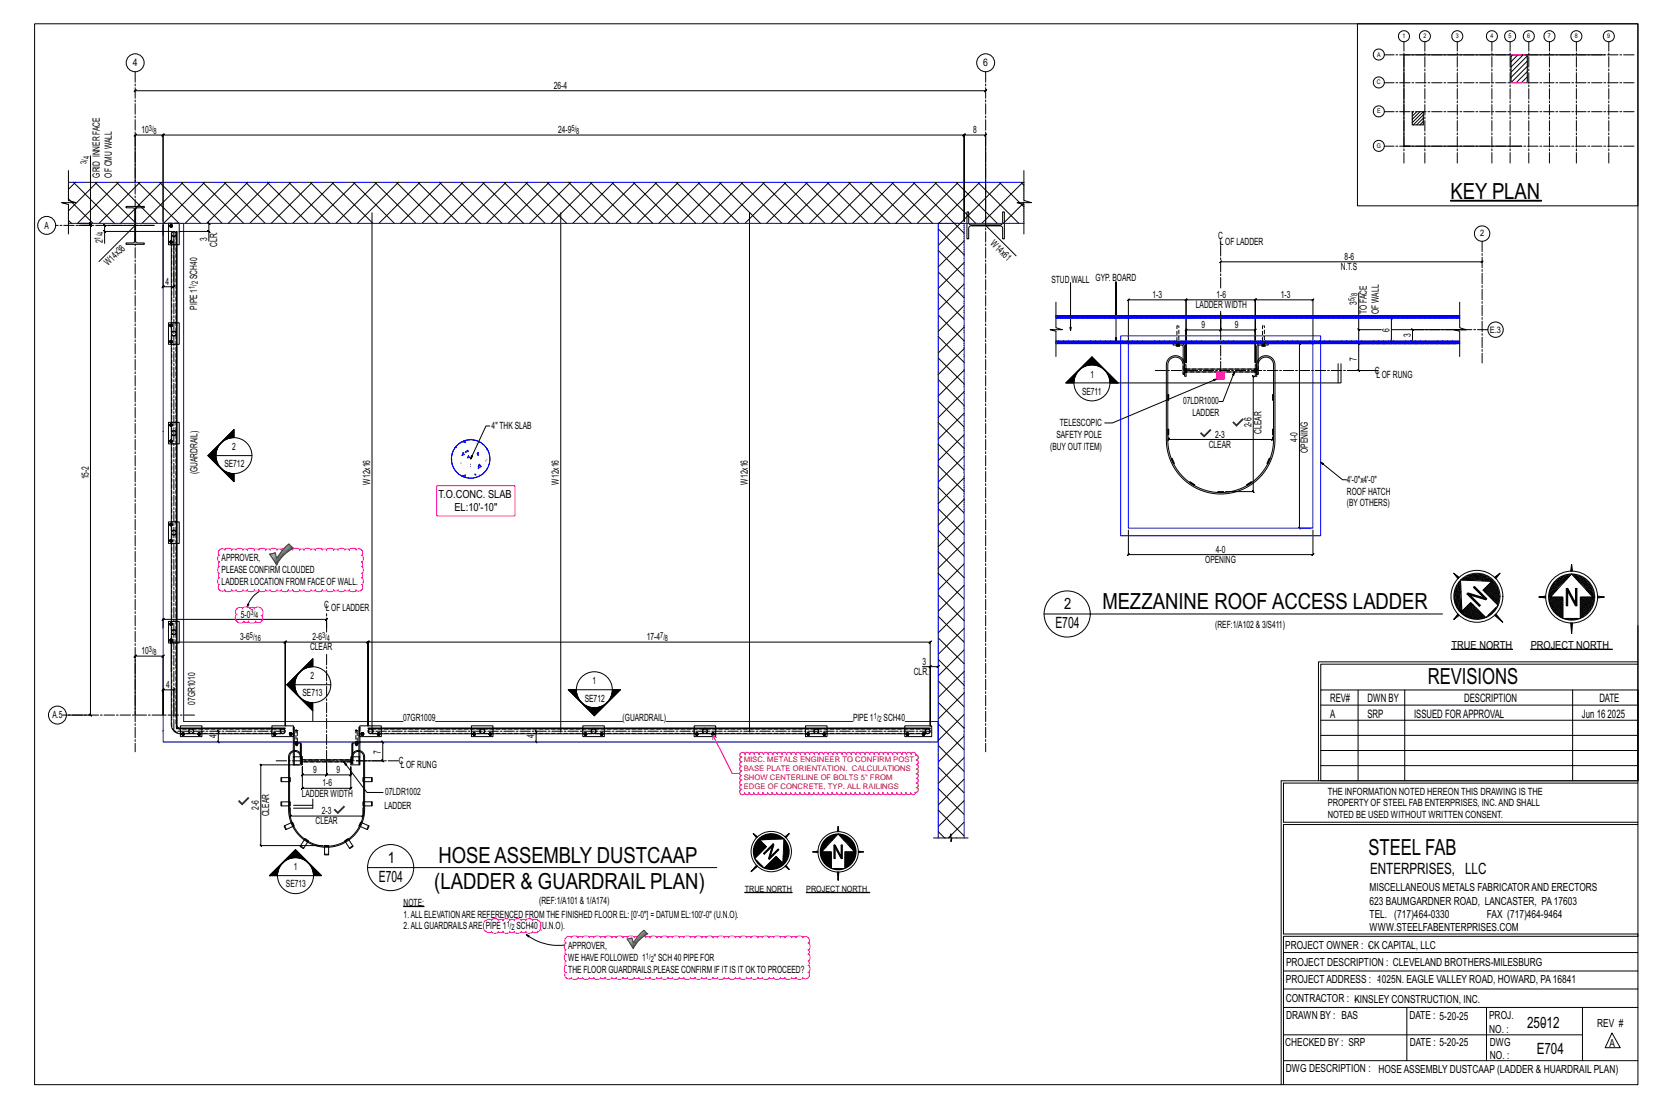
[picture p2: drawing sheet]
<svg xmlns="http://www.w3.org/2000/svg" width="914mm" height="610mm" viewBox="0 0 914 610" stroke-linecap="round" stroke-linejoin="round" font-family="sans-serif">
<defs><g id="words">
<g font-size="12.2">
<text x="799" y="110">KEY PLAN</text>
<text x="607" y="335">MEZZANINE ROOF ACCESS LADDER</text>
<text x="786" y="377">REVISIONS</text>
<text x="753" y="471">STEEL FAB</text>
<text x="241" y="475">HOSE ASSEMBLY DUSTCAAP</text>
<text x="239" y="490">(LADDER &amp; GUARDRAIL PLAN)</text>
</g>
<g font-size="8.6">
<text x="586" y="335">2</text>
<text x="581" y="346">E704</text>
<text x="213" y="475">1</text>
<text x="209" y="486">E704</text>
<text x="754" y="481">ENTERPRISES, LLC</text>
<text x="841" y="566">250-12</text>
<text x="846" y="580">E704</text>
</g>
<g font-size="6.4">
<text x="732" y="386">REV#</text>
<text x="753" y="386">DWN BY</text>
<text x="806" y="386">DESCRIPTION</text>
<text x="880" y="386">DATE</text>
<text x="732" y="395">A</text>
<text x="753" y="395">SRP</text>
<text x="778" y="395">ISSUED FORAPPROVAL</text>
<text x="871" y="395">Jun 16</text>
<text x="885" y="395">2025</text>
</g>
<g font-size="6.1">
<text x="241" y="274">T.O.CONC. SLAB</text>
<text x="250" y="281">EL:10'-10&quot;</text>
<text x="799" y="357">TRUE NORTH</text>
<text x="843" y="357">PROJECT NORTH</text>
<text x="754" y="491">MISCELLANEOUS METALS FABRICATORAND ERECTORS</text>
<text x="754" y="498">623 BAUMGARDNER ROAD, LANCASTER, PA17603</text>
<text x="754" y="505">TEL. (717)464-0330</text>
<text x="819" y="505">FAX (717)464-9464</text>
<text x="754" y="513">WWW.STEELFABENTERPRISES.COM</text>
<text x="708" y="523">PROJECT OWNER : -CK CAPITAL, LLC</text>
<text x="708" y="532">PROJECT DESCRIPTION : CLEVELAND BROTHERS-MILESBURG</text>
<text x="708" y="541">PROJECTADDRESS : -1025N. EAGLE VALLEY ROAD, HOWARD, PA16841</text>
<text x="708" y="552">CONTRACTOR : -KINSLEY CONSTRUCTION, INC.</text>
<text x="708" y="561">DRAWN BY : BAS</text>
<text x="776" y="561">DATE : 5-20-25</text>
<text x="820" y="561">PROJ.</text>
<text x="820" y="569">NO. :</text>
<text x="879" y="566">REV #</text>
<text x="708" y="576">CHECKED BY : SRP</text>
<text x="776" y="576">DATE : 5-20-25</text>
<text x="820" y="576">DWG</text>
<text x="886" y="577">A</text>
<text x="820" y="583">NO. :</text>
<text x="708" y="590">DWG DESCRIPTION : HOSEASSEMBLY DUSTCAAP (LADDER &amp; HUARDRAIL PLAN)</text>
</g>
<g font-size="5.7">
<text x="73" y="36">4</text>
<text x="541" y="36">6</text>
</g>
<g font-size="5.5">
<text x="305" y="49">26-4</text>
<text x="78" y="73">10</text>
<text x="307" y="73">24-9</text>
<text x="536" y="73">8</text>
<text x="55" y="98" transform="rotate(-90 55 98)">GRID INNER FACE</text>
<text x="62" y="98" transform="rotate(-90 62 98)">OF CMU WALL</text>
<text x="24" y="126">A</text>
<text x="671" y="132">C</text>
<text x="57" y="134" transform="rotate(-90 57 134)">2</text>
<text x="114" y="133" transform="rotate(-90 114 133)">3</text>
<text x="120" y="136" transform="rotate(-90 120 136)">CLR.</text>
<text x="545" y="134" transform="rotate(45 545 134)">W14x61</text>
<text x="672" y="135">L</text>
<text x="674" y="135">OF LADDER</text>
<text x="740" y="143">8-6</text>
<text x="60" y="147" transform="rotate(-45 60 147)">W14x38</text>
<text x="738" y="149">N.T.S</text>
<text x="109" y="154" transform="rotate(-90 109 154)">SCH40</text>
<text x="579" y="156">STUD WALL GYP. BOARD</text>
<text x="91" y="157">4</text>
<text x="634" y="164">1-3</text>
<text x="670" y="164">1-6</text>
<text x="705" y="164">1-3</text>
<text x="747" y="168" transform="rotate(-90 747 168)">3</text>
<text x="109" y="171" transform="rotate(-90 109 171)">PIPE 1</text>
<text x="658" y="170">LADDER WIDTH</text>
<text x="753" y="173" transform="rotate(-90 753 173)">TO FACE</text>
<text x="759" y="173" transform="rotate(-90 759 173)">OF WALL</text>
<text x="661" y="181">9</text>
<text x="680" y="181">9</text>
<text x="765" y="183" transform="rotate(-90 765 183)">6</text>
<text x="777" y="186" transform="rotate(-90 777 186)">3</text>
<text x="747" y="199" transform="rotate(-90 747 199)">7</text>
<text x="600" y="208">1</text>
<text x="757" y="206">C</text>
<text x="758" y="208">LOF RUNG</text>
<text x="596" y="217">SE711</text>
<text x="651" y="223">07LDR1000</text>
<text x="656" y="229">LADDER</text>
<text x="271" y="236">4&quot; THK SLAB</text>
<text x="583" y="235">TELESCOPIC</text>
<text x="689" y="235" transform="rotate(-90 689 235)">2-6</text>
<text x="694" y="239" transform="rotate(-90 694 239)">CLEAR</text>
<text x="582" y="241">SAFETYPOLE</text>
<text x="669" y="241">2-3</text>
<text x="714" y="243" transform="rotate(-90 714 243)">4-0</text>
<text x="128" y="248">2</text>
<text x="578" y="248">(BUYOUT ITEM)</text>
<text x="665" y="247">CLEAR</text>
<text x="720" y="249" transform="rotate(-90 720 249)">OPENING</text>
<text x="124" y="257">SE712</text>
<text x="49" y="264" transform="rotate(-90 49 264)">15-2</text>
<text x="109" y="261" transform="rotate(-90 109 261)">(GUARDRAIL)</text>
<text x="204" y="267" transform="rotate(-90 204 267)">W12x16</text>
<text x="308" y="267" transform="rotate(-90 308 267)">W12x16</text>
<text x="412" y="267" transform="rotate(-90 412 267)">W12x16</text>
<text x="741" y="266">4'-0&quot;x4'-0&quot;</text>
<text x="741" y="272">ROOF HATCH</text>
<text x="741" y="279">(BYOTHERS)</text>
<text x="669" y="304">4-0</text>
<text x="122" y="309">APPROVER,</text>
<text x="663" y="310">OPENING</text>
<text x="122" y="316">PLEASE CONFIRM CLOUDED</text>
<text x="122" y="322">LADDER LOCATION FROM FACE OF WALL.</text>
<text x="178" y="335">C</text>
<text x="133" y="340">5-0</text>
<text x="179" y="336">LOF LADDER</text>
<text x="669" y="346">(REF:1/A102 &amp; 3/S411)</text>
<text x="132" y="353">3-6</text>
<text x="172" y="353">2-6</text>
<text x="356" y="353">17-4</text>
<text x="171" y="358">CLEAR</text>
<text x="78" y="360">10</text>
<text x="503" y="372">CLR.</text>
<text x="508" y="366">3</text>
<text x="171" y="374">2</text>
<text x="326" y="377">1</text>
<text x="91" y="379">4</text>
<text x="167" y="384">SE713</text>
<text x="107" y="388" transform="rotate(-90 107 388)">07GR1010</text>
<text x="322" y="386">SE712</text>
<text x="29" y="396">A.5</text>
<text x="222" y="397">07GR1009</text>
<text x="343" y="397">(GUARDRAIL)</text>
<text x="470" y="397">PIPE 1</text>
<text x="486" y="397">SCH40</text>
<text x="119" y="407" transform="rotate(-90 119 407)">4</text>
<text x="294" y="407" transform="rotate(-90 294 407)">4</text>
<text x="210" y="415" transform="rotate(-90 210 415)">7</text>
<text x="172" y="426">9</text>
<text x="185" y="426">9</text>
<text x="220" y="421">C</text>
<text x="221" y="423">LOF RUNG</text>
<text x="178" y="433">1-6</text>
<text x="731" y="438">THE INFORMATION NOTED HEREON THIS DRAWING IS THE</text>
<text x="166" y="439">LADDER WIDTH</text>
<text x="212" y="438">07LDR1002</text>
<text x="143" y="446" transform="rotate(-90 143 446)">2-6</text>
<text x="148" y="450" transform="rotate(-90 148 450)">CLEAR</text>
<text x="177" y="448">2-3</text>
<text x="212" y="445">LADDER</text>
<text x="731" y="444">PROPERTY OF STEEL FAB ENTERPRISES, INC.AND SHALL</text>
<text x="174" y="454">CLEAR</text>
<text x="731" y="451">NOTED BE USED WITHOUT WRITTEN CONSENT.</text>
<text x="162" y="479">1</text>
<text x="157" y="489">SE713</text>
<text x="297" y="498">(REF:1/A101 &amp; 1/A174)</text>
<text x="222" y="499">NOTE:</text>
<text x="222" y="505">1.ALLELEVATIONARE REFERENCED FROMTHE FINISHED FLOOR EL: [0'-0&quot;] = DATUM EL:100'-0&quot; (U.N.O).</text>
<text x="222" y="512">2.ALLGUARDRAILSARE PIPE 1</text>
<text x="284" y="512">SCH40 (U.N.O).</text>
<text x="313" y="523">APPROVER,</text>
<text x="313" y="529">WE HAVE FOLLOWED 1</text>
<text x="360" y="529">&quot; SCH 40 PIPE FOR</text>
<text x="313" y="536">THE FLOOR GUARDRAILS.PLEASE CONFIRM IF IT IS IT OKTO PROCEED?</text>
</g>
<g font-size="4.9">
<text x="815" y="130">2</text>
<text x="820" y="183">E.3</text>
</g>
<g font-size="4.8">
<text x="410" y="491">TRUE NORTH</text>
<text x="444" y="491">PROJECT NORTH</text>
</g>
<g font-size="4.7">
<text x="82" y="72">3/</text>
<text x="85" y="74">8</text>
<text x="315" y="72">5/</text>
<text x="317" y="74">8</text>
<text x="49" y="88" transform="rotate(-90 49 88)">4</text>
<text x="48" y="90" transform="rotate(-90 48 90)">3/</text>
<text x="55" y="132" transform="rotate(-90 55 132)">1/</text>
<text x="57" y="129" transform="rotate(-90 57 129)">4</text>
<text x="107" y="159" transform="rotate(-90 107 159)">1/</text>
<text x="109" y="156" transform="rotate(-90 109 156)">2</text>
<text x="746" y="166" transform="rotate(-90 746 166)">5/</text>
<text x="747" y="163" transform="rotate(-90 747 163)">8</text>
<text x="138" y="339">3/</text>
<text x="141" y="340">4</text>
<text x="138" y="351">5/</text>
<text x="140" y="353">16</text>
<text x="177" y="351">3/</text>
<text x="180" y="353">4</text>
<text x="363" y="351">7/</text>
<text x="366" y="353">8</text>
<text x="82" y="359">3/</text>
<text x="85" y="361">8</text>
<text x="481" y="396">1/</text>
<text x="484" y="398">2</text>
<text x="279" y="511">1/</text>
<text x="282" y="512">2</text>
<text x="356" y="528">1/</text>
<text x="358" y="530">2</text>
</g>
<g font-size="4.2" fill="#f00">
<text x="409" y="420">MISC. METALS ENGINEER TO CONFIRM POST</text>
<text x="409" y="425">BASE PLATE ORIENTATION. CALCULATIONS</text>
<text x="409" y="430">SHOW CENTERLINE OF BOLTS 5&quot; FROM</text>
<text x="409" y="434">EDGE OF CONCRETE, TYP. ALL RAILINGS</text>
</g>
<g font-size="3.5">
<text x="772" y="21">1</text>
<text x="784" y="21">2</text>
<text x="801" y="21">3</text>
<text x="820" y="21">4</text>
<text x="831" y="21">5</text>
<text x="841" y="21">6</text>
<text x="852" y="21">7</text>
<text x="867" y="21">8</text>
<text x="885" y="21">9</text>
<text x="758" y="31">A</text>
<text x="758" y="47">C</text>
<text x="758" y="62">E</text>
<text x="758" y="81">G</text>
</g>
</g></defs>
<path d="M799 110h50v1h-50zM799 357l34 1zM843 357l45 1zM222 499h11zM410 491l26 1zM444 491l35 1z" fill="#000" stroke="#000" stroke-width=".55"/>
<g fill="none" stroke="#000" stroke-width=".55">
<path d="M19 13h883v584h-883zM747 13h155v100h-155zM833 30l-1 1M836 30l-4 4M839 30l-7 7M841 39l-6 7M841 37l-9 9v-16h9v16M841 34l-9 9M841 31l-9 9M883 30h-110v50h3M74 51l1-2zM74 50h469l-1 1 1-2v1"/>
<path d="M841 45l-1 1M841 42l-3 4M777 62v7h7v-7M778 62h-1M780 62l-3 2M782 62l-5 4M783 62l-6 6M784 69h-1M784 67l-2 2M784 65l-4 4M784 63l-6 6M38 94v16l4 2h-8l4 1v16"/>
<path d="M50 86v37h-7M564 94v16l4 2h-8l4 1v16M773 80h65M38 109l13 14M40 100l23 23M42 100l-4 4M52 100l23 23M53 100l-15 16M64 100l23 23M65 100l-22 23M69 114h10l-4 1v1v17l1 1h3v1h-10v-1h5v-1v-18l-1-1h-4zM74 100v-26v1l1-1h-1h16l-1 1 1-1v48"/>
<path d="M76 100l23 23v12h-2M77 100l-23 23M88 100l22 23M89 100l-23 23M100 100l22 23M101 100l-23 23M112 100l22 23M113 100l-23 23M123 100l23 23M125 100l-23 23M135 100l23 23M136 100l-22 23"/>
<path d="M147 100l23 23M148 100l-22 23M159 100l23 23M160 100l-23 23M171 100l22 23M172 100l-23 23M183 100l22 23M184 100l-23 23M195 100l22 23M196 100l-23 23M205 117v286M206 100l23 23"/>
<path d="M207 100l-22 23M218 100l23 23M219 100l-22 23M230 100l23 23M231 100l-22 23M242 100l23 23M243 100l-23 23M254 100l22 23M255 100l-23 23M266 100l22 23M267 100l-23 23M278 100l22 23"/>
<path d="M279 100l-23 23M289 100l23 23M290 100l-22 23M301 100l23 23M302 100l-22 23M309 117v286M313 100l23 23M314 100l-22 23M325 100l23 23M326 100l-23 23M337 100l22 23M338 100l-23 23"/>
<path d="M349 100l22 23M350 100l-23 23M360 100l23 23M362 100l-23 23M372 100l23 23M373 100l-22 23M384 100l23 23M385 100l-22 23M396 100l23 23M397 100l-22 23M408 100l23 23M409 100l-23 23"/>
<path d="M413 117v286M420 100l22 23M421 100l-23 23M432 100l22 23M433 100l-23 23M443 100l23 23M445 100l-23 23M455 100l23 23M456 100l-22 23M467 100l23 23M468 100l-22 23M479 100l23 23"/>
<path d="M480 100l-22 23M491 100l22 23M492 100l-23 23M503 100l28 28M504 100l-23 23M515 100l22 23M516 100l-23 23M526 100l23 23M528 100l-23 23M532 117h1v6l2 1h16l1-1v-6h1v15h-1v-6l-1-2h-17l-1 2v6h-1zM538 100l23 23M539 100l-22 23"/>
<path d="M550 100l14 14M551 100l-34 35M562 100l2 2M563 100l-23 23M564 112l-12 11M38 121l1 2M45 124h5h-1l1 1v-1v270l-1-1 1 1h-16M49 122l1 2zM50 123v1h-1l1 1v-1h-7M57 127l1 1zM74 124l-19 20M85 124h-27h-1l1 1v-1v3"/>
<path d="M90 124v34h-1l1-1v1h6h-1l1-1v1v-29M93 123v12h1M94 124l1 1h-1zM94 133h-1l1 1M94 133h.1M94 133v1M94 134h.1M95 127h-37v7M95 130h-1v53h1M97 130v53M99 127h16v6M114 127l2 1z"/>
<path d="M115 123l-1-1 2 2-1-1v4M517 126l14 14M517 138l14 14M531 133l-14 14M543 123v-49l-1 1 1-1h-12l-1 1 1-1v48v-48l-1 1 1-1h-441l-1 1 1-1v56M543 124l16 17M517 150l14 14M531 145l-14 14M531 156l-14 15M589 156v26M672 144l-1 1 1-1h144l-1 1 1-1M94 179v1z"/>
<path d="M94 179v1M94 180h.1M94 178h-1v12h1M97 178h2v12h-2M517 173l14 15M517 162l14 14M531 168l-14 15M581 166v14l4 2h-7h3v14M614 174v-19v33M672 174v8v-1l-1 1h1h-19v-1l-1 1h1v18v-35l-1 1 1-1h38v1l1-1-1 1 1-1h-1h32l-1 1 1-1v23M672 172v10h-1l1-1v1h19l1-1-1 1v18v-35v35M748 161v21h12"/>
<path d="M766 175h-1l1 1v-1v13M804 166v14l3 2h-7h4v14M94 189h.1M94 187v1M94 187h.1M94 187v1v1M94 188h.1M95 185h-1v53h1M97 185v53M517 185l14 15M517 197l14 14M531 180l-14 14"/>
<path d="M531 192l-14 14M601 198l3 3M601 198l-3 4M601 198l-4 4M601 198l-3 3M601 197l5 5M601 198l4 4M621 188v-23v1l1-1h-1h32l-1 1 1-1v35M643 198a5 5 0 0 1 6-2 5 5 0 0 1 3 5v5h-1v-5a4 4 0 0 0-4-4 4 4 0 0 0-4 4v41a29 29 0 0 0 29 29 29 29 0 0 0 29-29v-41a4 4 0 0 0-4-4 4 4 0 0 0-4 4v5h-1a10 10 0 0 1 1-8 5 5 0 0 1 6-2 5 5 0 0 1 3 5v41a30 30 0 0 1-30 30 30 30 0 0 1-30-30v-41zM648 190v1zM648 190h1v1h-1M651 198v-7l-1-1h-4v-1h5l1 2v15"/>
<path d="M693 198v-7l1-1h4v-1h-5l-1 2v15M695 190h1v1h-1zM696 190v1M722 189h-7l1 1-1-1v102v-1l1 1h-1h7M747 181l1 1zM748 182v7h-1l1 1v-1h55h-55h-1l1 1v-1v15h-1l1 1v-1h11M765 187l1 1zM766 182h41M778 182l-1-1 1 1v6l-1-1 1 1h-1M517 209l14 14M531 216l-14 14M531 204l-14 14"/>
<path d="M587 211l14-14 14 14-14-14zM591 211h-4l14-15 14 15M591 211h.1M591 210v1M591 210l-1 1M591 209l-1 2M591 209l-2 2M592 208l-3 3 3-3M592 208l-3 3M592 207l-4 4M592 206l-4 5M593 206l-6 5"/>
<path d="M593 205l-6 6 14-14 14 14M596 202l5-5 5 5M597 202l4-4 4 4M598 201l3-3 3 3M598 201l3-2 3 2M599 201l2-2 3 2M599 201l2-2 2 2M600 201l1-1 2 1M600 201l1-1 1 1M601 201v-1l1 1M601 201h.1M609 205l6 6"/>
<path d="M610 206l5 5M610 207l4 4M611 208l3 3M611 208l2 3M611 209l2 2M611 210l1 1M611 211h.1M615 211h-24M643 217v3zM652 203h1v2h-1zM652 205v2h1v-2h38v2h1v-2M652 203v-2h1v2h38v-2h1v2"/>
<path d="M670 209l-58 24h-4M680 205l-7 16h-2M691 207h-1v1v-1v64v-1v1h-15M691 203h1v2h-1zM701 217v3zM737 200v11M738 200v11h-127M94 234v1M94 233v1M94 233h.1M94 233v1v1M94 234h.1"/>
<path d="M94 235h.1M94 233h-1v11h1M95 239h-1v53h1M97 239v53M97 233h2v11h-2M129 237l-14 14 14 14-14-14zM129 238l-3 4M129 239l-2 2M129 240l-2 1M129 239l-3 2M129 237l-5 6M129 238l-4 4"/>
<path d="M129 237l-5 5M129 240l-1 1M129 237l-6 6M270 235h-2l-9 18M517 233l14 14M517 221l14 14M531 228l-14 14M531 239l-14 15M643 236v3zM701 236v3zM94 243v1M94 242v1"/>
<path d="M94 242h.1M94 242v1v1M94 243h.1M94 244h.1M115 251l14 14M116 251l3 3M117 251l2 2M119 251h.1M119 250l-1 1h1M119 250l-1 1 1 1M119 249l-2 2M119 249l-2 2 2 2"/>
<path d="M119 248l-2 3 2 2M119 248l-2 3M119 248l-3 3 3 3M120 247l-4 4 4 4M120 246l-5 5 5 5M123 259l6 6M124 259l5 6M124 260l5 4v1M125 260l4 4M129 241v-4l-15 14 15 14v-4M129 241h-1M139 251h-20"/>
<path d="M517 256l14 15M517 245l14 14M531 251l-14 15M643 241v2l1-1h-1h58l-1 1 1-1v-1M645 253v-1l2 3h-1zM699 252v1l-1 2h-1zM727 254l12 10h2M97 270v-143v143M126 260l3 3M126 261l3 2M127 261l2 2M127 261l2 1"/>
<path d="M128 261l1 1M128 261h1M129 261h.1M517 268l14 15M531 263l-14 14M531 275l-14 14M655 265l3 2h-1l-2-1zM670 271h4h-4zM686 267l3-2v1l-2 1zM94 289v1M94 297v1zM94 288h.1"/>
<path d="M94 297h.1M94 297v1M94 288v1v1M94 289h.1M94 290h.1M94 287h-1v12h1M95 294h-1v53h1M97 294v53M97 287h2v12h-2M517 292l14 14M517 280l14 14M531 287l-14 14"/>
<path d="M531 299l-14 14M621 292v13v1l1-1h-1h102l-1 1 1-1v-13M517 304l14 14M517 316l14 14M531 311l-14 14M800 316l3 2M802 317l1 1M803 318l-3-2 3 3M805 319a12 12 0 0 1 15-1 12 12 0 0 1 4 15M806 319a12 12 0 0 1 15 1M807 320a11 11 0 0 1 13 0M808 320a10 10 0 0 1 11 0"/>
<path d="M809 320a10 10 0 0 1 9 0M810 320l3-1 4 1M823 318l3-2-3 2M824 317l-1 1M826 316l-2 3M862 320a10 10 0 0 0-6 6M863 319a10 10 0 0 0-8 8M863 318a11 11 0 0 0-9 10M864 317a12 12 0 0 0-10 12M865 317a12 12 0 0 0-12 10 12 12 0 0 0 7 13M865 315v-4l1 4M865 315v-2v2"/>
<path d="M865 316l12 13h-7v12h-10v-12h-6zM865 311v2M866 317a12 12 0 0 1 11 10 12 12 0 0 1-7 13M866 317a12 12 0 0 1 11 12M867 318a11 11 0 0 1 9 10M868 319a10 10 0 0 1 7 8M868 320a10 10 0 0 1 7 6M136 333h1l-1 1zM143 326a14 14 0 0 0-7 8M517 339l14 15M517 328l14 14M531 334l-14 14"/>
<path d="M531 322l-14 15M575 338h219M802 340l-2 1M803 338l-3 3 3-2M803 338l-1 2 1-1M804 320a12 12 0 0 0-1 15 12 12 0 0 0 15 5M804 321a12 12 0 0 0 1 15M804 322a11 11 0 0 0 1 14M804 323a10 10 0 0 0 1 12M804 324a10 10 0 0 0 1 9M804 326v3l1 3M805 337a12 12 0 0 0 12 2"/>
<path d="M805 336a11 11 0 0 0 12 3M806 336a10 10 0 0 0 10 2M806 335a10 10 0 0 0 10 3M807 335a9 9 0 0 0 8 2M807 334a9 9 0 0 0 8 3M807 334l4 2h3M808 327l9 2-6-5 1-1 6 7-9-2 6 5-1 1zM808 334l3 1 3 1M808 333l3 2h2M808 327l1 1M809 333l4 2M809 332l3 2"/>
<path d="M809 332l2 1M811 323l7 7M812 323l6 7-10-3 7 6M817 325l1 1M817 324l2 3M817 324l2 4M818 324l1 2 1 2M818 330l-10-3 7 7M818 323l2 3v3M819 323l2 3v4M819 322a9 9 0 0 1 2 8M820 322a9 9 0 0 1 2 9"/>
<path d="M820 321a10 10 0 0 1 2 10M820 321a10 10 0 0 1 3 11M821 321a11 11 0 0 1 2 11M821 320a12 12 0 0 1 3 12M823 339l4 4M823 338l2 2-2-1M823 335l-4 4M824 338l3 5-2-3M847 329h4M851 329h-2M851 328l-4 1h4M854 329a12 12 0 0 0 6 10"/>
<path d="M854 329a11 11 0 0 0 6 10M855 329a10 10 0 0 0 5 9M855 329a10 10 0 0 0 5 8M856 329a9 9 0 0 0 4 8M857 329a9 9 0 0 0 3 7M857 329l1 4 2 2M858 329l1 3 1 2M858 329l1 2 1 3M859 329l1 4M859 329l1 3M860 329v2M861 321l-3 2-1 2"/>
<path d="M863 325l4 9h1v-10h-1v8l-4-8h-1v10h1v-8M868 324v10l-5-10v10M869 321l3 1 2 3M870 329v2M871 329l-1 3M871 329l-1 4M872 329v2l-2 3M873 329l-1 3-2 2M873 329l-1 3-2 3M874 329a9 9 0 0 1-4 7M874 329a9 9 0 0 1-4 8M875 329a10 10 0 0 1-5 8"/>
<path d="M876 329a10 10 0 0 1-6 9M876 329a11 11 0 0 1-6 10M877 329a12 12 0 0 1-7 10M879 328l4 1h-4M879 329h4M881 329h-2M90 346v-5l-1 1 1-2v1h90l-1 1 1-2v1v5M94 352l-1 1h1M94 343l-1 1h1M94 352h.1M94 343h.1M94 352v1"/>
<path d="M94 343v1M94 353h.1M94 344h.1M94 342h-1v12h1M95 349h-1v50l1 3 2 2h2M97 349v50v-129v130M97 342h2v12h-2M517 351l14 15M531 346l-14 14M531 358l-14 14M818 340l7-7-9-8 5-5-17-1 1 18 5-5 8 8M862 341h6"/>
<path d="M865 343v6M865 343v2v-2M866 343l-1 6v-4M902 345v85h-197M159 377l4 5M159 377l4 4M161 377l1 1M162 377v1M162 377h20M162 377h.1M162 376l-1 1 1 1M162 376l-1 1"/>
<path d="M162 376l-1 1 1 2M162 375l-1 2 1 2M163 375l-3 2 3 2M163 374l-3 3 3 3M163 374l-4 3 4 4M163 373l-4 4 4 4M163 373l-4 4M164 372l-5 5 5 5M171 367l1-1-1 1M172 367v-4l-14 14 14 14v6M172 364l-4 4M172 363l-14 14 14 14-14-14z"/>
<path d="M172 366l-1 1M172 363l-14 14M172 364l-3 4M172 365l-2 2M172 363l-5 6M172 365l-3 3M172 367h.1M172 365l-2 3M172 363l-6 6M313 380l14 14 14-14-14 14M313 380l14 14 14-14M313 380l6 6"/>
<path d="M314 380l5 5M314 380l4 4M315 380l3 3M315 380l3 2M316 380l1 2M316 380l1 1M317 380v1M317 380h.1M337 380h5l-15 14-14-14h4M337 380h-20M337 380h.1M338 380l-1 1"/>
<path d="M339 380l-2 2M339 380l-2 3M340 380l-3 3M340 380l-4 4M341 380l-5 5M341 380l-6 6M342 380h-1l-5 5M508 367h4v33v-46l1-1-1 1h-309v-1l-1 1h1v46v-46v-1l-1 1h1h-46l1-1-2 1h1v46v-46l1-1-2 1h1h-63l1-1-1 1v16M512 367h1l-1 1zM512 367h5l-1 1 1-1M517 375l14 14M517 363l14 14"/>
<path d="M531 370l-14 14M727 380h175v50h-175zM748 380v50M773 380v50M866 380v50M902 366h-175v14M902 364h-176v66M74 394v-33v1l1-1h-1h16l-1 1 1-1v33v-14h-1l1-1v1h6h-1l1-1v1v14M97 399l1 1 1 1M166 385l6 6M167 385l5 6M168 386l4 4"/>
<path d="M169 386l3 4M169 387l3 2M170 387l2 2M171 387l1 1M172 387h.1M322 388l5 5M323 389l4 4 4-4M324 389l3 3 3-3M325 389l2 3 3-3M325 389l2 3 2-3M325 390l2 2 2-2M325 390l2 1 2-1"/>
<path d="M326 390l1 1 2-1M326 390l1 1 1-1M326 390h1h1M327 390h1M327 390h.1M332 388l-5 5M517 399l14 14M517 387l14 14M531 382l-14 14M531 393l-14 15M727 397h175M727 388h175"/>
<path d="M97 400h.1M98 401h59h-58M98 401h.1M99 404v2h12v-2M99 401v-1h12v1M99 401h.1M99 401h5v2v1M100 404l1 1v-1M101 404v1l-1-1 1 1 1-1M104 404h-5M104 402l1-1 1 1M104 404h1h1"/>
<path d="M106 402l1 1-1 1M106 402v-1h49v1M106 404h49M109 405v-1v1l1-1-1 1M109 404l1 1v-1M120 408l1 1zM120 403v-1l1 1h-1v6M150 404v2h11M151 404v1l1-1M152 405v-1v1l-2-1 1 1M160 404v1M160 404h1l-1 1-1-1z"/>
<path d="M160 404h1l-1 1M161 400h1v5h-1zM161 405v12M162 400h-12v1M162 417h4v4h-4zM162 405v12h-1v4h1M163 409v1v-1h1h-1M163 410v1h1v-1M164 409v1h-1M165 417a3 3 0 0 0-3-3 3 3 0 0 0-3 3v29l2 7M165 415v-5l-4-1h4h1v8M166 417a4 4 0 0 0-4-4 4 4 0 0 0-3 4v29a21 21 0 0 0 21 21 21 21 0 0 0 21-21v-29a4 4 0 0 0-4-4 4 4 0 0 0-3 4"/>
<path d="M166 420h28M166 418h28M189 420l1 1h1l-2-1 13 16h9M194 415v-5l4-1h-3h-1v8M194 417a3 3 0 0 1 3-3 3 3 0 0 1 3 3v29l-1 7M196 409v1v-1h1h-1M196 410v1h1v-1M196 409h15l-1-1 1 1v10l-1-1 1 2v-1h-15M197 409v1h-1M198 417v4zM198 400v5zM198 405v12h-5v4h5"/>
<path d="M198 400h12v1M198 405v12M199 404h1v1l-1-1zM200 404h-1l1 1M200 404v1M205 402v-1h60l-1 1M205 404h60h-1M208 404v1l1-1-1 1v-1M208 404v1l1-1M210 404v2h-12M260 401v-1h11v1M260 404v2h11v-2"/>
<path d="M260 404l1 1 1-1-1 1-1-1M261 404v1v-1M266 402v-1h60v1M266 404h60M270 404v1v-1M270 405l1-1-1 1-1-1 1 1M295 408l1 1zM295 403v-1l1 1h-1v6M321 401v-1h12v1M321 404v2h12v-2M322 404v1l1-1M323 405v-1v1l-1-1 1 1"/>
<path d="M327 401h-124h124M328 402v-1h59v1M328 404h59M330 404l1 1 1-1-1 1v-1M331 404v1l1-1M382 401v-1h12v1M382 404v2h12v-2M383 404l1 1v-1l-1 1v-1M383 404l1 1v-1M388 401h124zM388 401h-61h61M389 402v-1h60l-1 1"/>
<path d="M389 404h60h-1M392 404l1 1v-1M393 405v-1v1l-1-1 1 1M443 401v-1h12v1M443 404v2h12v-2M445 404v1v-1M445 405l1-1-1 1-1-1 1 1M450 402v-1h60v1M450 404h60M453 404l1 1 1-1-2 1v-1M453 404l1 1v-1M498 401v-1h15v6h-15v-2"/>
<path d="M499 404v1l1-1v1zM499 404l1 1v-1M508 405v-1v1l1-1-1 1M508 404v1l1-1M517 411l14 14M531 405l-14 15M531 417l-14 14M727 413h175M727 405h175M159 428h-4v2h4M159 428h.1M159 428l1 2z"/>
<path d="M165 421h-22l1 1v-1v45l-1-1 1 1h34M166 422v5l1-1-1 1h14h-1l1-1v1v-7v7h-1l1-1v1h13l1-1-1 1v-5v12h1l-1 1v-1h-27h1l-1 1v-1zM200 428v2zM200 430h.1M200 428h.1M201 428h4v2h-4M517 422l14 15M517 434l14 14M531 429l-14 14M705 430v167M727 422h175M902 431h-195v22h195"/>
<path d="M159 442h-4v2h4M159 442h.1M159 442l1 2zM160 445v4l-1 1 1-1h40l-1 1 1-1v-4M160 453l-4 2 1 2 4-2M161 453l1 2zM161 453h.1M162 443h10M162 455h.1M162 455l2 4 4 3M172 440v5h-10M198 455l-3 4-3 3"/>
<path d="M199 453l-1 2zM199 453l4 2-1 2-4-2M200 442v2zM200 444h.1M200 442h.1M201 442h4v2h-4M415 459l2 2M434 459l-1 2M461 460a9 9 0 0 0-9 7 9 9 0 0 0 6 11M461 458v-1v1M461 457v-2l1 3M461 455v3"/>
<path d="M462 460a9 9 0 0 1 9 7 9 9 0 0 1-6 11M517 458l3 3M517 446l14 14M531 453l-9 8M531 441l-14 14M902 454h-195v60h195v2h-195v81M153 480l-3 2M153 479l-3 3M154 478l-4 4M154 478l-5 4M154 477l-5 5h-1h25M155 476l-6 6"/>
<path d="M157 474l6-5 5 5M158 473l5-4 4 4M159 473l4-4 3 4M160 473l3-3 3 3M160 473l3-3 2 3M161 472l2-1 1 1M162 472l1-1 1 1M162 472h1M163 472h.1M163 471l2 1M163 471l-2 1M163 469l-5 5"/>
<path d="M167 463l-2 3 2 1 2-3M168 462l2 1zM170 463l4 2 5 1M171 476l6 6-14-14-14 14M171 477l5 5M172 478l4 4M172 479l3 3M172 480l3 2M179 467v4h2v-4M179 466h2zM181 466h.1M190 463l2-1z"/>
<path d="M190 463l-4 2-5 1M192 462h.1M192 463l2 3-1 1-3-3M202 478h193M416 460l1 1M416 476l-2 4 2-2M417 474l3 3M417 477l-1 1M417 461l-2-2 1 2M417 477l-3 3M418 463l14-1-1 13-4-3-6 6-6-5 7-7zM418 463a9 9 0 0 0-2 9"/>
<path d="M419 463a9 9 0 0 0-2 9M419 463a8 8 0 0 0-2 8M419 464l-2 3v4M420 464l-2 3v4M420 464l-2 3v3M420 465l-1 2-1 3M420 470l6-5-2 7 4-5 1 1-5 5h-1M420 465l-1 2v2M420 470l6-5-3 8M421 465l-1 2-1 2M421 465l-1 4M421 466l-1 2"/>
<path d="M422 466l-1 1M425 466l-2 7M426 465l-5 5h-1M427 462h-3h-2M427 472l-1 1M428 472l-2 1M428 462l-4-1-3 1M428 472l-3 2M428 473l-1 1h-2M429 468l-6 5M429 468l-6 5 3-8-5 5M429 473l-2 1-3 1"/>
<path d="M429 462a8 8 0 0 0-9 0M429 473l-3 2h-2M429 474l-2 1-4 1M430 462a9 9 0 0 0-11 0M430 474l-3 2h-4M430 474l-4 2h-3M430 462a9 9 0 0 0-12 1M430 475a8 8 0 0 1-8 2M431 475a9 9 0 0 1-9 2M431 462a9 9 0 0 0-12-1 9 9 0 0 0-3 11M431 467l1 2-1 3M431 466l1 3-1 4"/>
<path d="M431 465a8 8 0 0 1 0 9M431 464a9 9 0 0 1 0 10M432 463a9 9 0 0 1 0 11 9 9 0 0 1-11 3M432 463a9 9 0 0 1 0 11 9 9 0 0 1-11 4M432 461l2-2-2 2M432 477l2 2-2-2 1 1M433 476l1 3M433 460l-1 1M447 469l3 1M450 469h-1h1M450 469h-3h2M452 469l9-10 9 10h-5v9h-7"/>
<path d="M452 469h6v9M452 469a9 9 0 0 0 6 8M453 469a9 9 0 0 0 5 8M453 469a8 8 0 0 0 5 7M454 469l1 4 3 3M454 469l1 4 3 2M455 469v3l3 3M455 469l1 3 2 2M456 469v3l2 2M456 469v2l2 2M457 469l1 3M457 469l1 2"/>
<path d="M458 463l-2 1-1 2M459 462l-3 2-2 3M459 478h5M460 461a8 8 0 0 0-7 7M460 466v7h-1v-8h1l3 7v-7h1v8h-1l-3-6M460 461a9 9 0 0 0-7 7M461 460a9 9 0 0 0-9 9M462 460a9 9 0 0 1 8 9M463 461a9 9 0 0 1 7 7M463 465v8l-4-8v8M463 461a8 8 0 0 1 6 7M463 465v8l-3-8v8"/>
<path d="M464 462l3 2 2 3M465 463l2 1 1 2M465 469v2M466 469l-1 3M467 469l-1 2-1 2M467 469v3l-2 2M468 469l-1 3-2 2M468 469l-1 3-2 3M469 469l-1 4-3 2M469 469l-1 4-3 3M469 469a8 8 0 0 1-4 7M470 469a9 9 0 0 1-5 8"/>
<path d="M472 469h3M473 469h2M474 469h-1M475 469l-3 1M514 461h9l1-2v4v-2h9M148 482l15-14 14 14h-4M148 482l15-14 14 14-14-14zM153 482h-1M153 481l-1 1 1-1M153 481l-2 1M153 480l-2 2M172 480l2 2"/>
<path d="M172 481l2 1M173 481v1M173 482h.1M461 480v5M462 480l-1 5v-5v2M290 515h1v1zM290 515a29 29 0 0 0 21 5M707 535h195M707 525h195M707 555h195M707 545h195M774 555v29"/>
<path d="M818 555v29M871 555v29M707 570h164M887 569l5 8h-8zM707 584h195"/>
<circle cx="773" cy="20" r="3"/>
<circle cx="784" cy="20" r="3"/>
<circle cx="802" cy="20" r="3"/>
<circle cx="821" cy="20" r="3"/>
<circle cx="831" cy="20" r="3"/>
<circle cx="842" cy="20" r="3"/>
<circle cx="853" cy="20" r="3"/>
<circle cx="868" cy="20" r="3"/>
<circle cx="886" cy="20" r="3"/>
<circle cx="74" cy="35" r="5"/>
<circle cx="543" cy="35" r="5"/>
<circle cx="759" cy="30" r="3"/>
<circle cx="759" cy="45" r="3"/>
<circle cx="759" cy="61" r="3"/>
<circle cx="759" cy="80" r="3"/>
<circle cx="26" cy="124" r="5"/>
<circle cx="94" cy="124" r=".4"/>
<circle cx="94" cy="124" r=".7"/>
<circle cx="96" cy="129" r="1.2"/>
<circle cx="96" cy="129" r="1.4"/>
<circle cx="816" cy="129" r="4"/>
<circle cx="96" cy="184" r="1.2"/>
<circle cx="96" cy="184" r="1.4"/>
<circle cx="823" cy="182" r="4"/>
<circle cx="601" cy="211" r="10"/>
<circle cx="96" cy="239" r="1.2"/>
<circle cx="96" cy="239" r="1.4"/>
<circle cx="129" cy="251" r="10"/>
<circle cx="96" cy="293" r="1.2"/>
<circle cx="96" cy="293" r="1.4"/>
<circle cx="587" cy="338" r="13"/>
<circle cx="813" cy="328" r="14"/>
<circle cx="813" cy="328" r="13"/>
<circle cx="865" cy="329" r="14"/>
<circle cx="865" cy="329" r="13"/>
<circle cx="96" cy="348" r="1.2"/>
<circle cx="96" cy="348" r="1.4"/>
<circle cx="172" cy="377" r="10"/>
<circle cx="327" cy="380" r="10"/>
<circle cx="32" cy="394" r="5"/>
<circle cx="105" cy="403" r="1.2"/>
<circle cx="156" cy="403" r="1.4"/>
<circle cx="156" cy="403" r="1.2"/>
<circle cx="160" cy="404" r=".4"/>
<circle cx="200" cy="404" r=".4"/>
<circle cx="204" cy="403" r="1.4"/>
<circle cx="204" cy="403" r="1.2"/>
<circle cx="265" cy="403" r="1.2"/>
<circle cx="265" cy="403" r="1.4"/>
<circle cx="327" cy="403" r="1.2"/>
<circle cx="327" cy="403" r="1.4"/>
<circle cx="388" cy="403" r="1.4"/>
<circle cx="388" cy="403" r="1.2"/>
<circle cx="449" cy="403" r="1.2"/>
<circle cx="449" cy="403" r="1.4"/>
<circle cx="511" cy="403" r="1.4"/>
<circle cx="511" cy="403" r="1.2"/>
<circle cx="215" cy="478" r="13"/>
<circle cx="425" cy="469" r="11"/>
<circle cx="425" cy="469" r="10"/>
<circle cx="461" cy="469" r="11"/>
<circle cx="461" cy="469" r="10"/>
<circle cx="163" cy="482" r="10"/>
</g>
<path d="M832 30v16h9v-16M777 62h7v7h-7zM38 100h526v23h-526zM517 123h14v338h-14zM581 174v1M804 175v-1M581 188v1M804 189v-1M670 205h4v4h-4z" fill="none" stroke="#000" stroke-width=".55" stroke-dasharray="0 1"/>
<g fill="none" stroke="#000" stroke-width=".55" stroke-dasharray="5.8 1 1 1">
<path d="M74 40v374M543 40v374M900 30h-138M900 46h-138M900 62h-138M773 90v-67M784 90v-67M802 90v-67M821 90v-67M831 90v-67M842 90v-67M853 90v-67"/>
<path d="M868 90v-67M886 90v-67M900 80h-138M85 124h-54M816 133v67M672 159v-26M819 182h-41M636 204h123M672 205v-33M180 348v-10M107 394h-70M152 419h68"/>
<path d="M156 403h-60v-276M180 419v-59M512 403h-309"/>
</g>
<path d="M832 30h9M832 46h9" fill="none" stroke="#f0f" stroke-width=".55" stroke-dasharray="5.8 1 1 1"/>
<g fill="none" stroke="#00f" stroke-width=".55">
<path d="M38 100h526M38 123h526M581 175h223zM581 174h223M581 175h223M581 174h1M581 175h.1M582 174h.1M582 175h.1M582 175h1M583 174h.1M583 175h.1"/>
<path d="M583 174h1M584 175h.1M584 174h.1M585 174h.1M585 175h.1M585 174h1M586 175h.1M586 175h-1M586 174h.1M586 175h1M587 174h.1M587 175h.1"/>
<path d="M588 175h.1M588 174h.1M589 174h.1M589 175h.1M590 175h.1M590 174h.1M590 175h1M591 175h.1M591 175h-1M591 174h.1M591 174h1M592 174h.1"/>
<path d="M592 175h.1M593 174h.1M593 175h.1M594 174h.1M594 175h.1M595 175h.1M595 174h.1M595 174h1M596 175h.1M596 174h.1M597 175h.1M597 174h.1"/>
<path d="M598 174h.1M598 175h.1M599 175h.1M599 174h.1M600 174h.1M600 175h.1M601 175h.1M601 174h.1M601 175h1M602 174h.1M602 175h.1M603 175h.1"/>
<path d="M603 174h.1M604 174h.1M604 175h.1M604 174h1M605 175h.1M605 174h.1M605 175h1M606 174h.1M606 175h.1M607 175h.1M607 174h.1M608 174h.1"/>
<path d="M608 175h.1M608 174h1M609 175h.1M609 175h-1M609 174h.1M610 175h.1M610 175h-1M610 174h.1M610 174h1M611 174h.1M611 175h.1M612 174h.1"/>
<path d="M612 175h.1M613 174h.1M613 175h.1M614 175h.1M614 174h.1M614 174h1M615 175h.1M615 174h.1M616 174h.1M616 175h.1M617 174h.1M617 175h.1"/>
<path d="M618 175h.1M618 174h.1M619 175h.1M619 174h.1M620 175h.1M620 174h.1M621 174h.1M621 175h.1M622 175h.1M622 174h.1M623 174h.1M623 175h.1"/>
<path d="M624 174h.1M624 174h-1M624 175h.1M625 175h-1M625 174h.1M625 175h.1M625 174h1M626 175h.1M626 174h.1M627 174h.1M627 175h.1M628 175h.1"/>
<path d="M628 174h.1M628 174h-1M628 175h1M629 174h.1M629 175h.1M630 175h.1M630 174h.1M631 174h.1M631 175h.1M632 175h.1M632 174h.1M633 175h.1"/>
<path d="M633 175h-1M633 174h.1M633 174h1M634 174h.1M634 175h.1M635 174h.1M635 175h.1M636 175h.1M636 174h.1M637 175h.1M637 174h.1M637 174h1"/>
<path d="M638 175h.1M638 174h.1M638 175h1M639 175h.1M639 174h.1M640 175h.1M640 174h.1M641 175h.1M641 174h.1M642 174h.1M642 175h.1M643 175h.1"/>
<path d="M643 174h.1M644 174h.1M644 175h.1M645 175h.1M645 174h.1M646 174h.1M646 175h.1M647 175h.1M647 174h.1M647 174h-1M647 175h1M648 174h.1"/>
<path d="M648 175h.1M648 174h1M649 175h.1M649 174h.1M650 174h.1M650 175h.1M651 175h.1M651 175h-1M651 174h.1M651 174h-1M652 175h.1M652 175h-1"/>
<path d="M652 174h.1M652 174h1M653 174h.1M653 175h.1M654 174h.1M654 175h.1M655 175h.1M655 174h.1M656 175h.1M656 174h.1M656 174h1M657 174h.1"/>
<path d="M657 175h.1M658 174h.1M658 175h.1M659 175h.1M659 174h.1M660 175h.1M660 174h.1M661 175h.1M661 174h.1M661 175h1M662 175h.1M662 174h.1"/>
<path d="M663 174h.1M663 175h.1M664 175h.1M664 174h.1M665 174h.1M665 175h.1M666 174h.1M666 174h-1M666 175h.1M667 175h-1M667 174h.1M667 175h.1"/>
<path d="M667 174h1M668 175h.1M668 174h.1M669 174h.1M669 175h.1M670 175h.1M670 174h.1M670 174h-1M670 175h1M671 174h.1M671 175h.1M672 175h.1"/>
<path d="M672 174h.1M672 174h1M673 174h.1M673 175h.1M674 175h.1M674 174h.1M675 175h.1M675 175h-1M675 174h.1M675 174h1M676 174h.1M676 175h.1"/>
<path d="M676 175h1M677 174h.1M677 175h.1M678 175h.1M678 174h.1M679 175h.1M679 174h.1M679 174h1M680 175h.1M680 174h.1M681 174h.1M681 175h.1"/>
<path d="M682 175h.1M682 174h.1M683 175h.1M683 174h.1M684 174h.1M684 175h.1M685 175h.1M685 174h.1M686 174h.1M686 175h.1M687 175h.1M687 174h.1"/>
<path d="M688 174h.1M688 175h.1M689 174h.1M689 174h-1M689 175h.1M689 175h1M690 174h.1M690 175h.1M690 174h1M691 175h.1M691 174h.1M692 174h.1"/>
<path d="M692 175h.1M693 175h.1M693 175h-1M693 174h.1M693 174h-1M693 175h1M694 174h.1M694 175h.1M694 174h1M695 174h.1M695 175h.1M696 174h.1"/>
<path d="M696 175h.1M697 175h.1M697 174h.1M698 175h.1M698 174h.1M698 174h1M699 174h.1M699 175h.1M700 174h.1M700 175h.1M701 175h.1M701 174h.1"/>
<path d="M702 175h.1M702 174h.1M703 175h.1M703 174h.1M703 175h1M704 175h.1M704 174h.1M704 174h1M705 175h.1M705 174h.1M706 175h.1M706 174h.1"/>
<path d="M707 174h.1M707 175h.1M708 174h.1M708 174h-1M708 175h.1M708 175h1M709 174h.1M709 175h.1M710 175h.1M710 174h.1M711 174h.1M711 175h.1"/>
<path d="M711 174h1M712 175h.1M712 174h.1M712 175h1M713 174h.1M713 175h.1M714 175h.1M714 174h.1M715 174h.1M715 175h.1M716 175h.1M716 174h.1"/>
<path d="M717 175h.1M717 175h-1M717 174h.1M717 174h1M718 174h.1M718 175h.1M718 175h1M719 174h.1M719 175h.1M720 175h.1M720 174h.1M721 175h.1"/>
<path d="M721 174h.1M721 174h1M722 175h.1M722 174h.1M723 174h.1M723 175h.1M724 175h.1M724 174h.1M725 175h.1M725 174h.1M726 175h.1M726 174h.1"/>
<path d="M726 175h1M727 175h.1M727 174h.1M728 174h.1M728 175h.1M729 175h.1M729 174h.1M730 174h.1M730 175h.1M731 174h.1M731 174h-1M731 175h.1"/>
<path d="M731 175h1M732 174h.1M732 175h.1M732 174h1M733 175h.1M733 174h.1M734 174h.1M734 175h.1M735 175h.1M735 175h-1M735 174h.1M735 174h-1"/>
<path d="M735 175h1M736 174h.1M736 175h.1M736 174h1M737 174h.1M737 175h.1M738 174h.1M738 175h.1M739 175h.1M739 174h.1M740 175h.1M740 174h.1"/>
<path d="M740 174h1M741 174h.1M741 175h.1M742 175h-1M742 175h.1M742 174h.1M743 175h.1M743 174h.1M744 175h.1M744 174h.1M745 175h.1M745 174h.1"/>
<path d="M745 175h1M746 175h.1M746 174h.1M747 175h.1M747 174h.1M748 175h.1M748 174h.1M749 174h.1M749 175h.1M749 175h1M750 174h.1M750 174h-1"/>
<path d="M750 175h.1M750 175h1M751 174h.1M751 175h.1M752 175h.1M752 174h.1M753 174h.1M753 175h.1M754 175h.1M754 174h.1M754 174h-1M754 175h1"/>
<path d="M755 174h.1M755 175h.1M756 175h.1M756 174h.1M757 174h.1M757 175h.1M758 175h.1M758 174h.1M759 175h.1M759 175h-1M759 174h.1M759 174h1"/>
<path d="M760 174h.1M760 175h.1M760 175h1M761 174h.1M761 175h.1M762 175h.1M762 174h.1M763 175h.1M763 174h.1M763 174h1M764 175h.1M764 174h.1"/>
<path d="M765 175h-1M765 175h.1M765 174h.1M766 175h.1M766 174h.1M767 175h.1M767 174h.1M768 175h.1M768 174h.1M768 175h1M769 175h.1M769 174h.1"/>
<path d="M770 174h.1M770 175h.1M771 175h.1M771 174h.1M772 174h.1M772 175h.1M772 175h1M773 174h.1M773 174h-1M773 175h.1M774 175h-1M774 174h.1"/>
<path d="M774 175h.1M774 174h1M775 175h.1M775 174h.1M776 174h.1M776 175h.1M777 175h.1M777 175h-1M777 174h.1M777 174h-1M778 175h-1M778 174h.1"/>
<path d="M778 175h.1M778 174h1M779 174h.1M779 175h.1M780 174h.1M780 175h.1M781 175h.1M781 174h.1M782 175h.1M782 174h.1M782 174h1M783 174h.1"/>
<path d="M783 175h.1M783 175h1M784 174h.1M784 175h.1M785 175h.1M785 174h.1M786 175h.1M786 174h.1M787 175h.1M787 174h.1M788 175h.1M788 174h.1"/>
<path d="M789 175h.1M789 174h.1M790 175h.1M790 174h.1M791 174h.1M791 175h.1M791 175h1M792 175h.1M792 174h.1M793 175h-1M793 174h.1M793 175h.1"/>
<path d="M794 175h.1M794 174h.1M795 174h.1M795 175h.1M796 175h.1M796 174h.1M796 174h-1M797 175h-1M797 174h.1M797 175h.1M798 175h.1M798 174h.1"/>
<path d="M799 174h.1M799 175h.1M800 175h.1M800 175h-1M800 174h.1M800 174h-1M801 175h.1M801 175h-1M801 174h.1M801 174h1M802 174h.1M802 175h.1"/>
<path d="M802 175h1M803 174h.1M803 175h.1M804 175h.1M804 174h.1M581 188h223M581 189h.1M581 188h.1M582 188h-1M582 189h.1M582 189h222M582 188v1"/>
<path d="M582 188h.1M583 189h.1M583 188h.1M583 188v1M584 189h.1M584 188h.1M584 188v1M585 189h.1M585 188h.1M586 188h.1M586 188h-1M586 189h.1"/>
<path d="M587 189h.1M587 188h.1M588 189h.1M588 188h.1M588 188v1M589 189h.1M589 188h.1M590 188h.1M590 189h.1M590 188v1M591 189h-1M591 188h.1"/>
<path d="M591 189h.1M591 188h1M592 188h.1M592 189h.1M593 189h.1M593 188h.1M594 189h.1M594 188h.1M594 188v1M595 189h.1M595 188h.1M595 188v1"/>
<path d="M596 188h.1M596 189h.1M596 188l1 1M597 188h-1M597 189h.1M597 188h.1M597 188v1M598 189h.1M598 188h.1M599 189h.1M599 188h.1M600 189h.1"/>
<path d="M600 188h.1M601 188h-1M601 189h.1M601 188h.1M601 188v1M602 189h.1M602 188h.1M602 188v1M603 189h.1M603 188h.1M604 189h.1M604 188h.1"/>
<path d="M605 188h-1M605 189h.1M605 188h.1M606 189h.1M606 188h.1M606 188v1M607 189h.1M607 188h.1M607 188v1M608 189h.1M608 188h.1M609 188h.1"/>
<path d="M609 188h-1M609 189h.1M609 188v1M610 188h.1M610 189h.1M611 189h-1M611 189h.1M611 188h.1M611 188v1M612 189h.1M612 188h.1M613 189h.1"/>
<path d="M613 188h.1M613 188v1M614 189h-1M614 188h.1M614 189h.1M614 188v1M614 188h1M615 188h.1M615 189h.1M615 188h1M616 189h.1M616 188h.1"/>
<path d="M617 189h.1M617 188h.1M617 185h110v110h-110zM618 189h.1M618 188h.1M618 188v1M618 189h1M619 188h.1M619 189h.1M619 188l1 1M620 188h-1M620 189h.1"/>
<path d="M620 188h.1M620 188v1M621 189h.1M621 188h.1M621 189h102v102h-102zM622 189h.1M622 188h.1M623 189h.1M623 188h.1M624 188h-1M624 189h.1M624 189h-1"/>
<path d="M624 188v1M624 188h.1M625 189h.1M625 188h.1M625 188v1M626 189h.1M626 188h.1M626 188v1M627 189h.1M627 188h.1M627 188h1M628 188h-1"/>
<path d="M628 189h.1M628 188h.1M629 188h.1M629 189h.1M630 189h.1M630 188h.1M630 188v1M631 189h.1M631 188h.1M632 188h.1M632 189h.1M632 188v1"/>
<path d="M633 188h.1M633 189h.1M633 188h1M634 188h.1M634 189h.1M635 189h.1M635 188h.1M636 189h.1M636 188h.1M636 188v1M637 189h.1M637 188h.1"/>
<path d="M637 188v1M638 188h.1M638 189h.1M638 188l1 1M639 188h-1M639 189h.1M639 188h.1M639 188v1M640 189h.1M640 188h.1M641 189h.1M641 188h.1"/>
<path d="M641 188v1M642 189h.1M642 188h.1M642 188l1 1M643 188h-1M643 189h.1M643 188h.1M643 188v1M644 189h.1M644 188h.1M644 188v1M645 189h.1"/>
<path d="M645 188h.1M646 189h.1M646 188h.1M647 188h-1M647 189h.1M647 188h.1M648 189h.1M648 188h.1M648 188v1M649 189h.1M649 188h.1M649 188v1"/>
<path d="M650 189h.1M650 188h.1M651 188h.1M651 188h-1M651 189h.1M652 188h.1M652 189h.1M653 189h-1M653 189h.1M653 188h.1M653 188v1M654 189h.1"/>
<path d="M654 188h.1M655 189h.1M655 188h.1M655 188v1M656 189h-1M656 188h.1M656 189h.1M656 188v1M656 188h1M657 188h.1M657 189h.1M658 188h.1"/>
<path d="M658 189h.1M659 189h.1M659 188h.1M660 189h.1M660 188h.1M660 188v1M660 189h1M661 188h.1M661 189h.1M661 188l1 1M662 188h-1M662 189h.1"/>
<path d="M662 188h.1M662 188v1M663 189h.1M663 188h.1M664 189h.1M664 188h.1M665 189h.1M665 188h.1M665 188l1 1M666 188h-1M666 189h.1M666 189h-1"/>
<path d="M666 188v1M666 188h.1M667 189h.1M667 188h.1M667 188v1M668 189h.1M668 188h.1M668 188v1M669 189h.1M669 188h.1M670 188h-1M670 188h.1"/>
<path d="M670 189h.1M671 189h.1M671 188h.1M672 189h.1M672 188h.1M672 188v1M672 189h1M673 189h.1M673 188h.1M674 188h.1M674 189h.1M674 188v1"/>
<path d="M675 188h.1M675 189h.1M675 188h1M676 188h.1M676 189h.1M677 189h.1M677 188h.1M678 189h.1M678 188h.1M678 188v1M679 189h.1M679 188h.1"/>
<path d="M679 188v1M680 188h.1M680 189h.1M681 188h.1M681 189h.1M682 189h.1M682 188h.1M683 189h.1M683 188h.1M683 188v1M684 189h.1M684 188h.1"/>
<path d="M684 188l1 1M685 188h-1M685 189h.1M685 188h.1M685 188v1M686 189h.1M686 188h.1M686 188v1M687 189h.1M687 188h.1M688 189h.1M688 188h.1"/>
<path d="M689 188h-1M689 189h.1M689 188h.1M690 188h.1M690 189h.1M690 188v1M691 189h.1M691 188h.1M691 188v1M692 189h.1M692 188h.1M693 188h.1"/>
<path d="M693 188h-1M693 189h.1M694 189h.1M694 188h.1M695 189h-1M695 189h.1M695 188h.1M695 188v1M696 189h.1M696 188h.1M696 189h1M697 188h.1"/>
<path d="M697 189h.1M697 188v1M698 189h-1M698 188h.1M698 189h.1M698 188v1M698 188h1M699 188h.1M699 189h.1M700 188h.1M700 189h.1M701 189h.1"/>
<path d="M701 188h.1M702 189h.1M702 188h.1M702 188v1M702 189h1M703 188h.1M703 189h.1M704 188h-1M704 189h.1M704 188h.1M704 188v1M705 189h.1"/>
<path d="M705 188h.1M706 189h.1M706 188h.1M707 189h.1M707 188h.1M707 188l1 1M708 188h-1M708 189h.1M708 189h-1M708 188v1M708 188h.1M709 189h.1"/>
<path d="M709 188h.1M709 188v1M710 189h.1M710 188h.1M710 188v1M711 189h.1M711 188h.1M712 188h-1M712 189h.1M712 188h.1M713 189h.1M713 188h.1"/>
<path d="M713 188v1M714 189h.1M714 188h.1M714 188v1M715 189h.1M715 188h.1M716 188h.1M716 189h.1M716 188v1M717 188h.1M717 189h.1M718 189h-1"/>
<path d="M718 189h.1M718 188h.1M719 189h.1M719 188h.1M720 189h.1M720 188h.1M720 188v1M721 189h.1M721 188h.1M721 188v1M722 188h.1M722 189h.1"/>
<path d="M723 188h.1M723 189h.1M724 189h.1M724 188h.1M725 189h.1M725 188h.1M725 188v1M725 189h1M726 188h.1M726 189h.1M726 188l1 1M727 188h-1"/>
<path d="M727 189h.1M727 188h.1M727 188v1M728 189h.1M728 188h.1M728 188v1M729 189h.1M729 188h.1M730 189h.1M730 188h.1M731 188h-1M731 189h.1"/>
<path d="M731 188h.1M732 189h.1M732 188h.1M732 188v1M733 189h.1M733 188h.1M733 188v1M734 189h.1M734 188h.1M735 188h.1M735 188h-1M735 189h.1"/>
<path d="M736 189h.1M736 188h.1M737 189h-1M737 189h.1M737 188h.1M737 188v1M738 189h.1M738 188h.1M739 188h.1M739 189h.1M739 188v1M740 189h-1"/>
<path d="M740 188h.1M740 189h.1M740 188v1M740 188h1M741 188h.1M741 189h.1M742 188h.1M742 189h.1M743 189h.1M743 188h.1M743 188v1M744 189h.1"/>
<path d="M744 188h.1M744 188v1M744 189h1M745 188h.1M745 189h.1M746 188h-1M746 189h.1M746 188h.1M746 188v1M747 189h.1M747 188h.1M748 189h.1"/>
<path d="M748 188h.1M749 189h.1M749 188h.1M749 188l1 1M750 188h-1M750 189h.1M750 189h-1M750 188v1M750 188h.1M751 189h.1M751 188h.1M751 188v1"/>
<path d="M752 189h.1M752 188h.1M753 189h.1M753 188h.1M753 188h1M754 188h-1M754 189h.1M754 188h.1M755 189h.1M755 188h.1M755 188v1M756 189h.1"/>
<path d="M756 188h.1M756 188v1M757 189h.1M757 188h.1M758 188h.1M758 189h.1M758 188v1M759 188h.1M759 189h.1M760 189h-1M760 189h.1M760 188h.1"/>
<path d="M761 189h.1M761 188h.1M762 189h.1M762 188h.1M762 188v1M763 189h-1M763 188h.1M763 189h.1M763 188v1M764 188h.1M764 189h.1M765 188h.1"/>
<path d="M765 189h.1M766 189h.1M766 188h.1M767 189h.1M767 188h.1M767 188v1M767 189h1M768 188h.1M768 189h.1M769 188h-1M769 189h.1M769 188h.1"/>
<path d="M769 188v1M770 189h.1M770 188h.1M770 188v1M771 189h.1M771 188h.1M772 189h.1M772 188h.1M773 188h-1M773 189h.1M773 188h.1M774 189h.1"/>
<path d="M774 188h.1M774 188v1M775 189h.1M775 188h.1M775 188v1M776 189h.1M776 188h.1M777 188h.1M777 188h-1M777 189h.1M778 189h.1M778 188h.1"/>
<path d="M779 189h-1M779 189h.1M779 188h.1M779 188v1M780 189h.1M780 188h.1M781 188h.1M781 189h.1M781 188v1M782 189h-1M782 188h.1M782 189h.1"/>
<path d="M782 188h1M783 188h.1M783 189h.1M784 189h.1M784 188h.1M785 189h.1M785 188h.1M785 188v1M786 189h.1M786 188h.1M786 188v1M786 189h1"/>
<path d="M787 188h.1M787 189h.1M788 188h-1M788 189h.1M788 188h.1M788 188v1M789 189h.1M789 188h.1M790 189h.1M790 188h.1M791 189h.1M791 188h.1"/>
<path d="M792 188h-1M792 189h.1M792 188h.1M792 188v1M793 189h.1M793 188h.1M793 188v1M794 189h.1M794 188h.1M795 189h.1M795 188h.1M795 188h1"/>
<path d="M796 188h-1M796 189h.1M796 188h.1M797 189h.1M797 188h.1M797 188v1M798 189h.1M798 188h.1M798 188v1M799 189h.1M799 188h.1M800 188v1"/>
<path d="M800 188h-1M800 189h.1M800 188h.1M801 188h.1M801 189h.1M802 189h-1M802 189h.1M802 188h.1M803 189h.1M803 188h.1M804 189h.1M804 188h.1"/>
<path d="M249 253h.1M251 246l-1 1M254 255h.1M255 249l1 1-2 1zM255 243h1v1l-2-1M256 249l1-1 1 1zM258 251v1h-1zM259 257h.1M259 256h.1M261 242l1 1M262 243h.1M263 244h.1"/>
<path d="M263 249v2v-1zM264 256l-1 1zM264 256l1 1-2 1zM267 254h.1M268 253h.1M268 247h.1M252 260h.1M254 262h2v1zM261 261l1 1h-1zM264 262h.1M222 397h-121v-274h-11v286h427v-12h-19M240 397h103"/>
<path d="M367 397h103M517 461v-338h14v338"/>
<circle cx="259" cy="253" r="11"/>
</g>
<g fill="none" stroke="#000" stroke-width=".55" stroke-dasharray="2 1.4">
<path d="M93 123h6M94 134v-1M94 133h.1M94 125v-1M94 124h.1M94 134h.1M94 125h.1M94 134h1M94 133l1 1M94 125h1M94 124h1M94 134l1-1"/>
<path d="M94 133h1M94 135h.1M95 134h-1M95 135h-1M95 133v1M95 125h.1M95 124h.1M95 125v-1M95 135h.1M96 135h-1M97 135h-1M97 130v53"/>
<path d="M97 135h.1M94 180v-1M94 179h.1M94 180h.1M94 179v-1M94 180h1M94 178l1 2M94 180l1-1M94 179h1M94 178h1M95 180h-1M95 179v1"/>
<path d="M95 178h.1M95 178h1M96 178h.1M96 178h1M97 178h.1M94 188h.1M94 189h.1M94 188v-1M94 189l1-1M94 187l1 1M94 189v-1M94 188h1"/>
<path d="M94 190h.1M95 183v-53M95 188l-1 1M95 190h-1M95 188h.1M95 190h.1M96 190h-1M97 190h-1M97 185v53M97 190h.1M648 190v-1M648 189h.1"/>
<path d="M648 189l1 1zM648 191v-1v-11h1M648 190h1v-11M649 189h.1M649 189v1M693 198v8h-1M695 190v-1M695 189h.1M695 190l1-1M696 189v1zM696 190h-1v-1M696 191v-1h-1v-11h1"/>
<path d="M696 190v-11M696 189h.1M696 189v1M652 206h-1v-8M652 204h1zM652 203h1M652 203l1 1M652 204h1M652 205v-2M653 203h38M653 205l-1-1M653 205h-1"/>
<path d="M653 204h-1M653 204v1M653 205h.1M653 204h-1v-1h1M653 203h.1M653 204v1h-1M691 204h1zM691 204v-1M691 203h.1M691 204h1v1h-1M691 205h.1M691 204v-1h1"/>
<path d="M691 203l1 1M691 204h1M691 205h-38M691 203h1M692 203v2M692 205h-1M692 205l-1-1M692 204h-1M94 234h.1M94 234v1M94 234v-1M94 235l1-1"/>
<path d="M94 233l1 1M94 233h1M94 235v-1M94 234h1M95 238v-53M95 234h-1M95 234h.1M95 233h.1M95 233h1M96 233h.1M96 233h1M97 233h.1"/>
<path d="M97 239v53M94 243h.1M94 243v1M94 243v-1M94 244l1-1M94 242l1 1M94 244h.1M95 243h-1M95 244h-1M95 243h.1M95 244h.1M96 244h-1"/>
<path d="M97 244h-1M97 244h.1M94 298v-1M94 297h.1M94 289h.1M94 298v1M94 289v1M94 288h.1M94 299l1-1M94 297l1 1M94 290l1-1M94 288l1 1"/>
<path d="M94 298h1M94 287h1M94 289v-1M94 299h.1M94 298h.1M95 292v-53M95 298h-1M95 289h-1M95 299h-1M95 298h.1M95 289h.1M95 287h.1"/>
<path d="M95 299h.1M95 287h1M96 299h-1M96 287h.1M96 287h1M97 287h.1M97 299h-1M97 294v53M97 299h.1M94 353v-1M94 352h.1M94 344v-1"/>
<path d="M94 343h.1M94 353h.1M94 344h.1M94 353h1M94 352l1 1M94 344h1M94 343l1 1M94 342h1M94 354h.1M95 347v-53M95 353h-1M95 344h-1"/>
<path d="M95 354h-1M95 353h.1M95 344h.1M95 342h.1M95 354h.1M95 342h1M96 354h-1M96 342h.1M96 342h1M97 342h.1M97 354h-1M97 349v50v2"/>
<path d="M97 354h.1M97 400v-1M96 403l-1-2v-2v-50M97 400h.1M97 401v-1M97 401h.1M97 401h2h5M97 400v1M97 401h1M98 401h-1M98 401h.1M99 401h-1"/>
<path d="M99 401h.1M99 404h.1M99 402v-1M99 402h.1M99 404v-1M99 403h.1M99 403v-1M100 404h.1M100 404v1M100 404h2M100 404l1-1 1 1M100 404h1"/>
<path d="M100 405h.1M100 405h1M101 404h.1M101 405h.1M101 405l1-1M101 404v1l-1-1M102 404h.1M104 404a10 10 0 0 1-8-1M105 401h.1M106 401h49M109 404h.1M109 404v1"/>
<path d="M109 404h1M109 404l1-1v1M109 405h.1M109 405h1M110 404h.1M110 405h.1M110 405v-1M110 404v1l-1-1M111 401v1M111 402v1M111 403h.1M111 401h.1"/>
<path d="M111 403v1M111 404h.1M150 401h.1M150 402v-1M150 402h.1M150 403h.1M150 403v-1M150 404v-1M150 404h.1M150 404l1 1M150 404h1h1M150 404l1-1 1 1"/>
<path d="M151 404h.1M151 405h.1M151 405h1M151 404h1M152 404h.1M152 405v-1M152 404l-1 1v-1M155 404h-49M156 401h.1M159 404h.1M159 404l1 1M159 404h1"/>
<path d="M160 405h.1M160 404h.1M160 405l1-1M160 404h1M161 404h.1M162 400l-1 6M163 409h.1M163 402h1h-1zM163 410l1-1M163 402l1 7h-1zM163 410h1M164 409h.1"/>
<path d="M165 417v-2M166 417v3h-1v-3M166 418h.1M166 419h.1M166 420v-2M166 419v-1M166 419v1M166 420v-1M166 418h27M166 420h.1M193 419h.1M193 419v-1"/>
<path d="M193 420h.1M193 420h-27M193 419h1zM193 418h.1M193 419h1M193 418v1M193 419l1 1h-1M193 418h1M194 418v2M194 420h-1M194 415v2M194 417v3v-3v4"/>
<path d="M194 417v3v-3M196 409h.1M196 402h1h-1zM196 410l1-1M196 402l1 7h-1zM196 410h1M197 409h.1M198 406v-6M199 404h.1M199 404v1M199 405h.1M199 405h1"/>
<path d="M199 404h1M200 405h.1M200 404h.1M200 405v-1M204 404h.1M205 401h60M208 404h.1M208 404v1M208 404h1M208 404v-1l1 1M208 405h.1M208 405h1"/>
<path d="M209 404h.1M209 405h.1M209 405v-1M209 404l-1 1v-1M210 401v1M210 402h.1M210 402v1M210 403h.1M210 403v1M210 404h.1M260 401h.1M260 402v-1"/>
<path d="M260 402h.1M260 403h.1M260 403v-1M260 404v-1M260 404h.1M260 404l1 1M260 404h1h1M260 404l1-1 1 1M261 404h.1M261 405h.1M261 405l1-1M261 404v1v-1"/>
<path d="M262 404h.1M265 404h-60M265 401h.1M266 401h60M269 404h.1M269 404l1 1M269 404h1h1M269 404l1-1 1 1M269 404h1M270 405h.1M270 404h.1M270 405l1-1"/>
<path d="M270 404v1l-1-1M271 404h.1M271 401v1M271 402h.1M271 402v1M271 403h.1M271 403v1M321 401h.1M321 402v-1M321 402h.1M321 403h.1M321 403v-1"/>
<path d="M321 404v-1M321 404h.1M322 404h.1M322 404v1M322 404h1M322 404v-1l1 1M322 405h.1M322 405h1M323 405h.1M323 404h.1M323 405v-1M323 404l-1 1v-1"/>
<path d="M326 404h-60M327 401h.1M328 401h59M330 404h.1M330 404l1 1M330 404h1h1M330 404l1-1 1 1M331 404h.1M331 405h.1M331 405h1M331 404h1M332 405h.1"/>
<path d="M332 404h.1M332 405v-1M332 404l-1 1v-1M333 401v1M333 402v1M333 403h.1M333 401h.1M333 403v1M333 404h.1M382 401h.1M382 402v-1M382 402h.1"/>
<path d="M382 403h.1M382 403v-1M382 404v-1M382 404h.1M383 404h.1M383 404v1M383 404h1M383 404l1-1v1M383 405h.1M383 405h1M384 404h.1M384 405h.1"/>
<path d="M384 405v-1M384 404v1l-1-1M387 404h-59M388 401h.1M389 401h60M392 404h.1M392 404v1M392 404h1M392 404l1-1v1M392 405h.1M392 405h1M393 404h.1"/>
<path d="M393 405h.1M393 405v-1M393 404v1l-1-1M394 401v1M394 402h.1M394 402v1M394 403h.1M394 401h.1M394 403v1M394 404h.1M443 401h.1M443 402v-1"/>
<path d="M443 402h.1M443 403h.1M443 403v-1M443 404v-1M443 404h.1M444 404h.1M444 404l1 1M444 404h1h1M444 404l1-1 1 1M444 404h1M445 405h.1M445 404h.1"/>
<path d="M445 405l1-1M445 404v1l-1-1M446 404h.1M449 404h-60M449 401h.1M450 401h60M453 404h.1M453 404v1M453 404h2M453 404l1-1 1 1M453 404h1M453 405h.1"/>
<path d="M453 405h1M454 404h.1M454 405h.1M454 405l1-1M454 404v1l-1-1M455 404h.1M455 401v1M455 402h.1M455 402v1M455 403h.1M455 401h.1M455 403v1"/>
<path d="M498 401h.1M498 402v-1M498 402h.1M498 403h.1M498 403v-1M498 404v-1M498 404h.1M499 404h.1M499 404v1M499 404h1M499 404l1-1v1M499 405h.1"/>
<path d="M499 405h1M500 404h.1M500 405h.1M500 405v-1M500 404v1l-1-1M508 404h.1M508 404v1M508 404h1M508 404v-1l1 1M508 405h.1M508 405h1M509 404h.1"/>
<path d="M509 405h.1M509 405v-1M509 404l-1 1v-1M510 404h-60M511 404h.1M155 430v-2M159 428h.1M159 430h.1M166 421v-4v3h-1v-3M200 428h1M201 430h-1M205 428v2"/>
<path d="M155 444v-2M158 457l-1-2M159 442h.1M159 444h.1M160 453h1M161 453l1 2M162 455h-1M198 455l1-2M198 455h.1M199 453h.1M200 442h1M201 444h-1"/>
<path d="M203 455l-1 2M205 442v2M167 467l-2-1M167 463l1-1M168 462l2 1M170 463l-1 1M179 466h2M179 467v-1M181 466v1M181 470h-2M190 463l2-1M190 464v-1"/>
<path d="M192 462v1M194 466l-2 1"/>
<circle cx="94" cy="124" r=".5"/>
<circle cx="94" cy="133" r=".4"/>
<circle cx="94" cy="179" r=".4"/>
<circle cx="94" cy="188" r=".4"/>
<circle cx="94" cy="234" r=".4"/>
<circle cx="94" cy="243" r=".4"/>
<circle cx="94" cy="289" r=".4"/>
<circle cx="94" cy="298" r=".4"/>
<circle cx="94" cy="353" r=".4"/>
<circle cx="94" cy="344" r=".4"/>
<circle cx="101" cy="404" r=".4"/>
<circle cx="110" cy="404" r=".4"/>
<circle cx="151" cy="404" r=".4"/>
<circle cx="160" cy="404" r=".5"/>
<circle cx="200" cy="404" r=".5"/>
<circle cx="208" cy="404" r=".4"/>
<circle cx="261" cy="404" r=".4"/>
<circle cx="270" cy="404" r=".4"/>
<circle cx="322" cy="404" r=".4"/>
<circle cx="331" cy="404" r=".4"/>
<circle cx="384" cy="404" r=".4"/>
<circle cx="393" cy="404" r=".4"/>
<circle cx="445" cy="404" r=".4"/>
<circle cx="454" cy="404" r=".4"/>
<circle cx="500" cy="404" r=".4"/>
<circle cx="508" cy="404" r=".4"/>
</g>
<g fill="none" stroke="#f0f" stroke-width=".55">
<path d="M670 205h4v4h-4zM670 205h.1M671 205l-1 1M672 205l-2 2M673 205l-3 3M674 205l-4 4M674 209h.1M674 208l-1 1M674 207l-1 2M674 207l-2 2M674 206l-2 3M674 206l-3 3"/>
<path d="M240 267h44v17h-44zM121 302h2l1 1a2.1 2.1 0 0 1 4 0 1.4 1.4 0 0 1 2 0 2.1 2.1 0 0 1 4 0 1.4 1.4 0 0 1 2 0 2.1 2.1 0 0 1 4 0 1.4 1.4 0 0 1 2 0 2.1 2.1 0 0 1 4 0 1.5 1.5 0 0 1 3 0 2.1 2.1 0 0 1 3 0 1.5 1.5 0 0 1 3 0 2.1 2.1 0 0 1 4 0 1.4 1.4 0 0 1 2 0 2.1 2.1 0 0 1 4 0 1.4 1.4 0 0 1 2 0 2.1 2.1 0 0 1 4 0 1.5 1.5 0 0 1 3 0 2.1 2.1 0 0 1 3 0 1.5 1.5 0 0 1 3 0 2.1 2.1 0 0 1 4 0 1.4 1.4 0 0 1 2 0 2.1 2.1 0 0 1 4 0 1.4 1.4 0 0 1 2 0 2.1 2.1 0 0 1 4 0 2 2 0 0 1 3 0 2 2 0 0 1 0 3 2.1 2.1 0 0 1 0 4 1.4 1.4 0 0 1 0 2 2.1 2.1 0 0 1 0 4 1.4 1.4 0 0 1 0 2 2.1 2.1 0 0 1 0 4 2 2 0 0 1 0 3 2 2 0 0 1-3 0 2.1 2.1 0 0 1-4 0 1.4 1.4 0 0 1-2 0 2.1 2.1 0 0 1-4 0 1.4 1.4 0 0 1-2 0 2.1 2.1 0 0 1-4 0 1.5 1.5 0 0 1-3 0 2.1 2.1 0 0 1-3 0 1.5 1.5 0 0 1-3 0 2.1 2.1 0 0 1-4 0 1.4 1.4 0 0 1-2 0 2.1 2.1 0 0 1-4 0 1.4 1.4 0 0 1-2 0 2.1 2.1 0 0 1-4 0 1.5 1.5 0 0 1-3 0 2.1 2.1 0 0 1-3 0 1.5 1.5 0 0 1-3 0 2.1 2.1 0 0 1-4 0 1.4 1.4 0 0 1-2 0 2.1 2.1 0 0 1-4 0 1.4 1.4 0 0 1-2 0 2.1 2.1 0 0 1-4 0 1.4 1.4 0 0 1-2 0 2.1 2.1 0 0 1-4 0 2 2 0 0 1-3 0 2 2 0 0 1 0-3 2.1 2.1 0 0 1 0-4 1.4 1.4 0 0 1 0-2 2.1 2.1 0 0 1 0-4 1.4 1.4 0 0 1 0-2 2.1 2.1 0 0 1 0-4 2 2 0 0 1 0-4zM130 336a2.1 2.1 0 0 1 4-1 2.2 2.2 0 0 1 3 0 1.5 1.5 0 0 1 3 0 2.4 2.4 0 0 1 4 0l1 2-1 2a2.1 2.1 0 0 1 0 3 2.1 2.1 0 0 1-3 0 2.2 2.2 0 0 1-4 0 1.5 1.5 0 0 1-3 0 2.4 2.4 0 0 1-4 0l-1-2 1-1 1-1h-1zM267 507h1a1.6 1.6 0 0 1 3 0 2.1 2.1 0 0 1 3 0 1.5 1.5 0 0 1 3 0 2.1 2.1 0 0 1 4 0 1.4 1.4 0 0 1 2 0 2.1 2.1 0 0 1 4 0 1.4 1.4 0 0 1 2 0 2.1 2.1 0 0 1 4 0 1.6 1.6 0 0 1 3 0h1a4 4 0 0 1-1 6l-2 1-1-1a2.1 2.1 0 0 1-4 0 1.4 1.4 0 0 1-2 0 2.1 2.1 0 0 1-4 0 1.4 1.4 0 0 1-2 0 2.1 2.1 0 0 1-4 0 1.5 1.5 0 0 1-3 0 2.1 2.1 0 0 1-3 0 1.6 1.6 0 0 1-3 0h-1a4 4 0 0 1 0-6zM311 517a2 2 0 0 1 4 0 2.1 2.1 0 0 1 3 0 1.5 1.5 0 0 1 3 0 2.1 2.1 0 0 1 3 0 1.5 1.5 0 0 1 3 0 2.1 2.1 0 0 1 4 0 1.4 1.4 0 0 1 2 0 2.1 2.1 0 0 1 4 0 1.4 1.4 0 0 1 2 0 2.1 2.1 0 0 1 4 0 1.4 1.4 0 0 1 2 0 2.1 2.1 0 0 1 4 0 1.5 1.5 0 0 1 3 0 2.1 2.1 0 0 1 3 0 1.5 1.5 0 0 1 3 0 2.1 2.1 0 0 1 4 0 1.4 1.4 0 0 1 2 0 2.1 2.1 0 0 1 4 0 1.4 1.4 0 0 1 2 0 2.1 2.1 0 0 1 4 0 1.4 1.4 0 0 1 2 0 2.1 2.1 0 0 1 4 0 1.5 1.5 0 0 1 3 0 2.1 2.1 0 0 1 3 0 1.5 1.5 0 0 1 3 0 2.1 2.1 0 0 1 3 0 1.5 1.5 0 0 1 3 0 2.1 2.1 0 0 1 4 0 1.4 1.4 0 0 1 2 0 2.1 2.1 0 0 1 4 0 1.4 1.4 0 0 1 2 0 2.1 2.1 0 0 1 4 0 1.5 1.5 0 0 1 3 0 2.1 2.1 0 0 1 3 0 1.5 1.5 0 0 1 3 0 2.1 2.1 0 0 1 3 0 1.5 1.5 0 0 1 3 0 2.1 2.1 0 0 1 4 0 1.4 1.4 0 0 1 2 0 2.1 2.1 0 0 1 4 0 1.4 1.4 0 0 1 2 0 2.1 2.1 0 0 1 4 0 2 2 0 0 1 3 0 2 2 0 0 1 0 2 2.1 2.1 0 0 1 0 4 1.5 1.5 0 0 1 0 3 2.1 2.1 0 0 1 0 3 1.5 1.5 0 0 1 0 3 2.1 2.1 0 0 1 0 3 2 2 0 0 1 0 3 2 2 0 0 1-3 0 2.1 2.1 0 0 1-4 0 1.4 1.4 0 0 1-2 0 2.1 2.1 0 0 1-4 0 1.4 1.4 0 0 1-2 0 2.1 2.1 0 0 1-4 0 1.5 1.5 0 0 1-3 0 2.1 2.1 0 0 1-3 0 1.5 1.5 0 0 1-3 0 2.1 2.1 0 0 1-3 0 1.5 1.5 0 0 1-3 0 2.1 2.1 0 0 1-4 0 1.4 1.4 0 0 1-2 0 2.1 2.1 0 0 1-4 0 1.4 1.4 0 0 1-2 0 2.1 2.1 0 0 1-4 0 1.5 1.5 0 0 1-3 0 2.1 2.1 0 0 1-3 0 1.5 1.5 0 0 1-3 0 2.1 2.1 0 0 1-3 0 1.5 1.5 0 0 1-3 0 2.1 2.1 0 0 1-4 0 1.4 1.4 0 0 1-2 0 2.1 2.1 0 0 1-4 0 1.4 1.4 0 0 1-2 0 2.1 2.1 0 0 1-4 0 1.4 1.4 0 0 1-2 0 2.1 2.1 0 0 1-4 0 1.5 1.5 0 0 1-3 0 2.1 2.1 0 0 1-3 0 1.5 1.5 0 0 1-3 0 2.1 2.1 0 0 1-4 0 1.4 1.4 0 0 1-2 0 2.1 2.1 0 0 1-4 0 1.4 1.4 0 0 1-2 0 2.1 2.1 0 0 1-4 0 1.4 1.4 0 0 1-2 0 2.1 2.1 0 0 1-4 0 1.5 1.5 0 0 1-3 0 2.1 2.1 0 0 1-3 0 1.5 1.5 0 0 1-3 0 2.1 2.1 0 0 1-3 0 2 2 0 0 1-3 0 2 2 0 0 1 0-3 2.1 2.1 0 0 1 0-3 1.5 1.5 0 0 1 0-3 2.1 2.1 0 0 1 0-3 1.5 1.5 0 0 1 0-3 2.1 2.1 0 0 1 0-4h-1z"/>
</g>
<g fill="#008000">
<path d="M661 239v-1l2 2 3-4 1 1-4 4z"/>
<path d="M678 233l1-1 2 2 3-4 1 1-4 4z"/>
<path d="M132 441l1 1 4-3v1l-4 4-2-3z"/>
<path d="M184 445l2 2 3-3h1l-4 4-2-2z"/>
</g>
<path d="M345 517l3-1 1 3 3-4 3-3 2 2a17 17 0 0 0-8 8z" fill="#fff"/>
<path d="M345 517l3-1 1 3 3-4 3-3 2 2a17 17 0 0 0-8 8z" fill="none" stroke="#416a1c" stroke-width=".58"/>
<path d="M148 305l4-1v3l4-4 3-3 3 2a19 19 0 0 0-10 9z" fill="#fff"/>
<path d="M148 305l4-1v3l4-4 3-3 3 2a19 19 0 0 0-10 9z" fill="none" stroke="#416a1c" stroke-width=".66" stroke-linecap="butt"/>
<path d="M392 405l11 21h6M394 406l-2-1v2" fill="none" stroke="#f00" stroke-width=".55"/>
<path d="M408 415a1.5 1.5 0 0 1 1-1 1.5 1.5 0 0 1 1 2 1.4 1.4 0 0 1 2-2 1.3 1.3 0 0 1 1 2 1.3 1.3 0 0 1 1-2 1.3 1.3 0 0 1 1 2 1.4 1.4 0 0 1 2-2 1.3 1.3 0 0 1 1 2 1.3 1.3 0 0 1 1-2 1.3 1.3 0 0 1 1 2 1.4 1.4 0 0 1 2-2 1.3 1.3 0 0 1 1 2 1.3 1.3 0 0 1 1-2 1.4 1.4 0 0 1 2 2 1.3 1.3 0 0 1 1-2 1.3 1.3 0 0 1 1 2 1.3 1.3 0 0 1 1-2 1.4 1.4 0 0 1 2 2 1.3 1.3 0 0 1 1-2 1.3 1.3 0 0 1 1 2 1.3 1.3 0 0 1 1-2 1.4 1.4 0 0 1 2 2 1.3 1.3 0 0 1 1-2 1.3 1.3 0 0 1 1 2 1.3 1.3 0 0 1 1-2 1.4 1.4 0 0 1 2 2 1.3 1.3 0 0 1 1-2 1.3 1.3 0 0 1 1 2 1.4 1.4 0 0 1 2-2 1.3 1.3 0 0 1 1 2 1.3 1.3 0 0 1 1-2 1.3 1.3 0 0 1 1 2 1.4 1.4 0 0 1 2-2 1.3 1.3 0 0 1 1 2 1.3 1.3 0 0 1 1-2 1.3 1.3 0 0 1 1 2 1.4 1.4 0 0 1 2-2 1.3 1.3 0 0 1 1 2 1.3 1.3 0 0 1 1-2 1.4 1.4 0 0 1 2 2 1.3 1.3 0 0 1 1-2 1.3 1.3 0 0 1 1 2 1.3 1.3 0 0 1 1-2 1.4 1.4 0 0 1 2 2 1.3 1.3 0 0 1 1-2 1.3 1.3 0 0 1 1 2 1.3 1.3 0 0 1 1-2 1.4 1.4 0 0 1 2 2 1.3 1.3 0 0 1 1-2 1.3 1.3 0 0 1 1 2 1.3 1.3 0 0 1 1-2 1.4 1.4 0 0 1 2 2 1.3 1.3 0 0 1 1-2 1.3 1.3 0 0 1 1 2 1.4 1.4 0 0 1 2-2 1.3 1.3 0 0 1 1 2 1.3 1.3 0 0 1 1-2 1.3 1.3 0 0 1 1 2 1.4 1.4 0 0 1 2-2 1.3 1.3 0 0 1 1 2 1.3 1.3 0 0 1 1-2 1.3 1.3 0 0 1 1 2 1.4 1.4 0 0 1 2-2 1.3 1.3 0 0 1 1 2 1.3 1.3 0 0 1 1-2 1.4 1.4 0 0 1 2 2 1.3 1.3 0 0 1 1-2 1.3 1.3 0 0 1 1 2 1.3 1.3 0 0 1 1-2 1.4 1.4 0 0 1 2 2 1.3 1.3 0 0 1 1-2 1.3 1.3 0 0 1 1 2 1.3 1.3 0 0 1 1-2 1.4 1.4 0 0 1 2 2 1.3 1.3 0 0 1 1-2 1.3 1.3 0 0 1 1 2h1a1.5 1.5 0 0 1 1 1 1.5 1.5 0 0 1-2 2 1.3 1.3 0 0 1 2 1 1.3 1.3 0 0 1-2 1 1.3 1.3 0 0 1 2 1 1.4 1.4 0 0 1-2 2 1.3 1.3 0 0 1 2 1 1.3 1.3 0 0 1-2 1 1.3 1.3 0 0 1 2 1 1.4 1.4 0 0 1-2 2 1.3 1.3 0 0 1 2 1 1.3 1.3 0 0 1-2 1 1.4 1.4 0 0 1 2 2 1.3 1.3 0 0 1-2 1 1.4 1.4 0 0 1 2 2 1.3 1.3 0 0 1-2 0v1a1.5 1.5 0 0 1-2 1 1.5 1.5 0 0 1-1-2 1.3 1.3 0 0 1-1 2 1.3 1.3 0 0 1-1-2 1.4 1.4 0 0 1-2 2 1.3 1.3 0 0 1-1-2 1.3 1.3 0 0 1-1 2 1.3 1.3 0 0 1-1-2 1.4 1.4 0 0 1-2 2 1.3 1.3 0 0 1-1-2 1.3 1.3 0 0 1-1 2 1.4 1.4 0 0 1-2-2 1.3 1.3 0 0 1-1 2 1.3 1.3 0 0 1-1-2 1.3 1.3 0 0 1-1 2 1.4 1.4 0 0 1-2-2 1.3 1.3 0 0 1-1 2 1.3 1.3 0 0 1-1-2 1.3 1.3 0 0 1-1 2 1.4 1.4 0 0 1-2-2 1.3 1.3 0 0 1-1 2 1.3 1.3 0 0 1-1-2 1.3 1.3 0 0 1-1 2 1.4 1.4 0 0 1-2-2 1.3 1.3 0 0 1-1 2 1.3 1.3 0 0 1-1-2 1.4 1.4 0 0 1-2 2 1.3 1.3 0 0 1-1-2 1.3 1.3 0 0 1-1 2 1.3 1.3 0 0 1-1-2 1.4 1.4 0 0 1-2 2 1.3 1.3 0 0 1-1-2 1.3 1.3 0 0 1-1 2 1.3 1.3 0 0 1-1-2 1.4 1.4 0 0 1-2 2 1.3 1.3 0 0 1-1-2 1.3 1.3 0 0 1-1 2 1.4 1.4 0 0 1-2-2 1.3 1.3 0 0 1-1 2 1.3 1.3 0 0 1-1-2 1.3 1.3 0 0 1-1 2 1.4 1.4 0 0 1-2-2 1.3 1.3 0 0 1-1 2 1.3 1.3 0 0 1-1-2 1.3 1.3 0 0 1-1 2 1.4 1.4 0 0 1-2-2 1.3 1.3 0 0 1-1 2 1.3 1.3 0 0 1-1-2 1.3 1.3 0 0 1-1 2 1.4 1.4 0 0 1-2-2 1.3 1.3 0 0 1-1 2 1.3 1.3 0 0 1-1-2 1.4 1.4 0 0 1-2 2 1.3 1.3 0 0 1-1-2 1.3 1.3 0 0 1-1 2 1.3 1.3 0 0 1-1-2 1.4 1.4 0 0 1-2 2 1.3 1.3 0 0 1-1-2 1.3 1.3 0 0 1-1 2 1.3 1.3 0 0 1-1-2 1.4 1.4 0 0 1-2 2 1.3 1.3 0 0 1-1-2 1.3 1.3 0 0 1-1 2 1.4 1.4 0 0 1-2-2 1.3 1.3 0 0 1-1 2 1.3 1.3 0 0 1-1-2 1.3 1.3 0 0 1-1 2 1.4 1.4 0 0 1-2-2 1.3 1.3 0 0 1-1 2 1.3 1.3 0 0 1-1-2 1.3 1.3 0 0 1-1 2 1.4 1.4 0 0 1-2-2 1.3 1.3 0 0 1-1 2 1.3 1.3 0 0 1-1-2 1.6 1.6 0 0 1-3 1 1.4 1.4 0 0 1 1-2 1.3 1.3 0 0 1-1-2 1.3 1.3 0 0 1 1-1 1.3 1.3 0 0 1-1-1 1.3 1.3 0 0 1 1-1 1.3 1.3 0 0 1-1-2 1.3 1.3 0 0 1 1-1 1.3 1.3 0 0 1-1-1 1.3 1.3 0 0 1 1-2 1.3 1.3 0 0 1-1-1 1.3 1.3 0 0 1 1-1 1.3 1.3 0 0 1-1-1 1.3 1.3 0 0 1 1-2 1.3 1.3 0 0 1-1-1 1.3 1.3 0 0 1 1-1 1 1 0 0 1-1-1 1 1 0 0 1 1-1z" fill="#fff" stroke="#f00" stroke-width=".55"/>
<use href="#words"/>
</svg>
